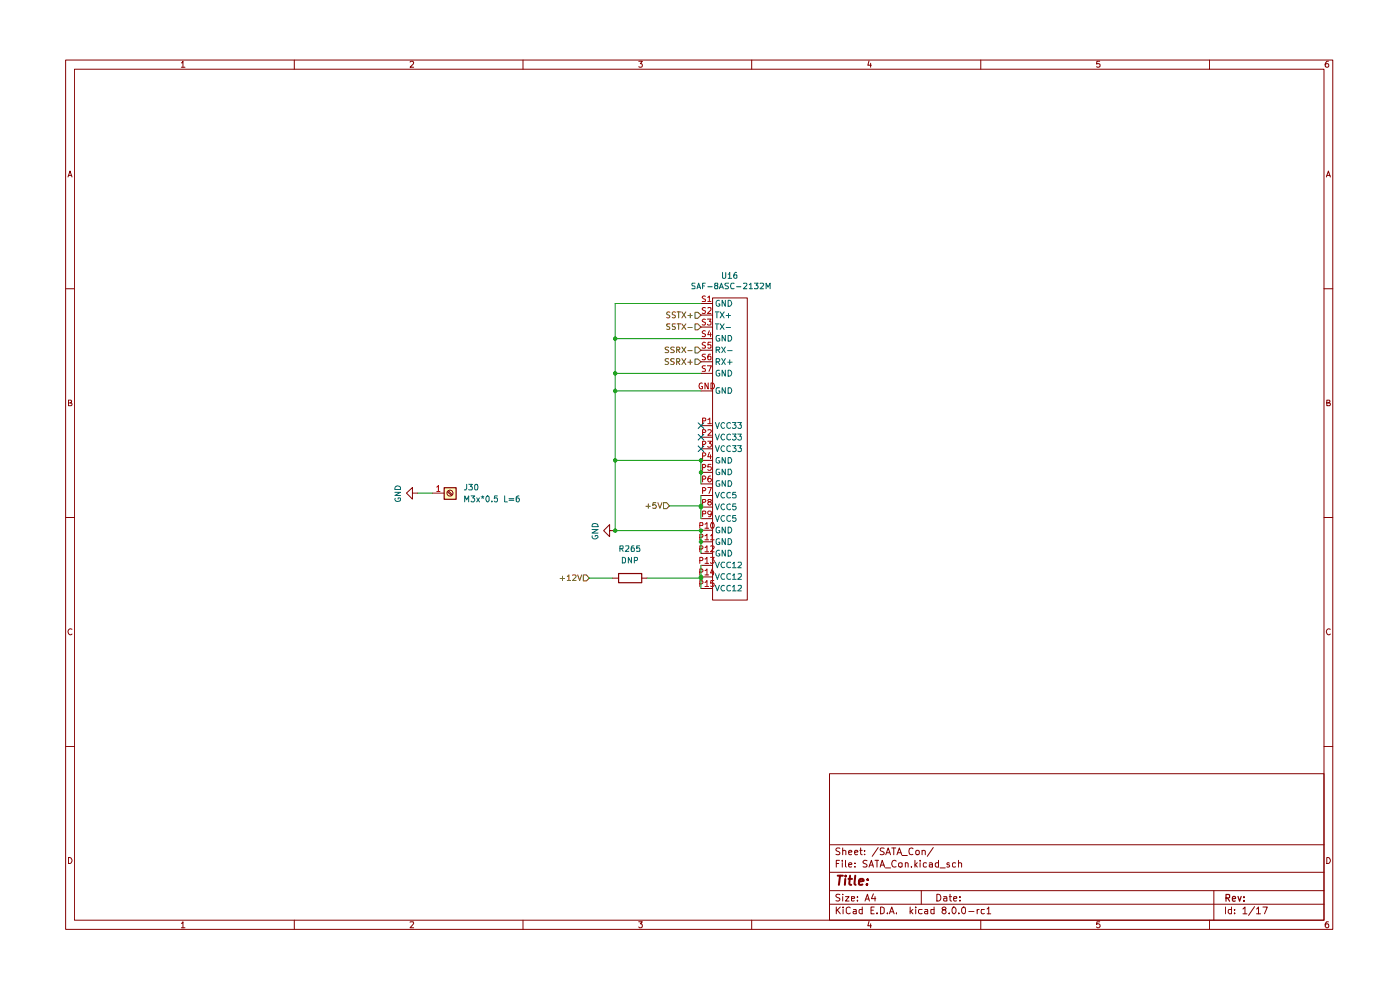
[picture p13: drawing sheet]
<svg xmlns="http://www.w3.org/2000/svg" width="297mm" height="210mm" viewBox="0 0 297 210" stroke-linecap="round" stroke-linejoin="round" font-family="sans-serif">
<g fill="none" stroke="#840000" stroke-width=".21">
<path d="M13.9 12.7h268.8v184.4h-268.8zM15.8 14.7h265.1v180.5h-265.1zM38.5 13.3h.1l.2-.3v1.3M38.5 14.3h.7M62.4 12.7v2M87 13.2l.5-.2 .3 .2-.1 .4-.7 .7h.8M110.9 12.7v2M135.5 13h.8l-.5 .5 .4 .1v.6h-.7M159.5 12.7v2M184.4 12.9l-.3 .9h.8M184.7 13.4v.9M208.1 12.7v2"/>
<path d="M233.3 13h-.6l-.1 .6h.7v.6h-.7M256.6 12.7v2M281.8 13a.71 .71 0 0 0-.7 .5 .71 .71 0 0 0 .3 .8l.4-.1v-.6l-.4-.1-.3 .3M14.4 37.5l.5-1.2 .4 1.2M14.5 37.2h.7M281.4 37.5l.4-1.2 .4 1.2M281.5 37.2h.6M13.9 61.3h1.9M280.9 61.3h1.8M14.5 85.5h.4l.3-.3-.2-.3h-.5v1.2h.6l.2-.5-.4-.1M281.5 85.5h.4l.2-.3-.1-.3h-.5v1.2h.6l.1-.5-.3-.1M13.9 109.8h1.9"/>
<path d="M280.9 109.8h1.8M15.3 133.5a.59 .59 0 0 0-.9 .5 .59 .59 0 0 0 .8 .6l.1-.1M282.2 133.5a.59 .59 0 0 0-.8 .5 .59 .59 0 0 0 .7 .6l.1-.1M13.9 158.4h1.9M280.9 158.4h1.8M176 164.1h104.9v31.1h-104.9zM176 179.2h104.9M178.2 180l-.6-.1-.3 .2 .1 .4 .8 .4-.1 .3h-.8M178.8 179.9v1.4M182.6 179.9v1.2l.3 .2M186.3 179.8l-1.3 1.8M187.6 180l-.6-.1-.3 .2 .1 .4 .8 .4-.1 .3h-.8"/>
<path d="M189.2 179.9h.8M189.6 179.9v1.4M198 179.8l-1.3 1.8M14.5 181.9a.65 .65 0 0 1 .8 .6 .65 .65 0 0 1-.8 .7zM38.5 195.9l.3-.4v1.3M38.5 196.8h.7M62.4 195.2v1.9M87 195.6l.7-.1 .1 .3-.8 1h.8M110.9 195.2v1.9M135.5 195.5h.8l-.5 .5 .5 .2-.1 .5-.5 .1-.2-.2M159.5 195.2v1.9M176 191.8h104.9"/>
<path d="M176 188.9h104.9M176 185h104.9M177.4 192.4v1.4M177.4 183.2h.5M177.6 193l.7 .8M178.1 182.5h-.7v1.4M178.2 189.8h-.8l-.1 .3 .8 .4 .1 .4-.3 .2-.6-.1M178.3 192.4l-.9 .8M178.7 182.5v.2M178.7 183v.9M178.8 189.7v.1M178.8 180.5l.4-.1 .2 .1v.8"/>
<path d="M178.8 190.2v.9M178.9 192.4v.2M178.9 192.9v.9M179.4 190.2h.7l-.7 .9h.7M179.4 182.5v1.3l.1 .1M180 183.4l.7-.1-.2-.3-.5 .2v.6l.3 .1 .3-.1M180 180.8l.7-.1-.2-.3-.5 .1v.6l.3 .2 .3-.1M180.4 192.6l-.4-.2-.5 .3 .1 1 .4 .1 .4-.1M180.6 190.6l.7-.1-.1-.3h-.6v.8h.6M181.1 192.9h.5v.9M181.3 180.8l.7-.1-.2-.3h-.3l-.2 .1v.6l.2 .2 .4-.1M181.4 183.8v.1"/>
<path d="M181.4 183.1v.1M181.6 193.2l-.5 .1-.1 .2 .1 .3h.5M181.9 191v.1M181.9 190.2v.2M182.4 180.4h.5M182.9 192.9h-.5l-.2 .7a.45 .45 0 0 0 .7 .2M182.9 192.4v1.4M183.4 181.2v.1M183.4 180.5h.1M183.5 191.1l.5-1.4 .4 1.4M183.7 190.7h.7M183.9 182.6l-.6-.1-.2 .2 .1 .4 .7 .4-.1 .3h-.7"/>
<path d="M184.4 195.4l-.3 1h.8M184.4 183.9l.5-1.4 .4 1.4M184.4 183.5h.8M184.7 196v.8M184.8 193.1h.5M185.3 189.6l-.4 1h.9M185.5 192.4h-.7v1.4h.7M185.6 190.2v.9M185.6 182.5h.8M186 193.7v.1M186 182.5v1.4M186.7 183.9l.4-1.4 .6 1.4"/>
<path d="M186.8 192.4h.3l.5 .3v.8l-.5 .3h-.3zM186.8 183.5h.8M187.8 184.1h1.1M187.9 181.3l.5-1.4 .5 1.4M188.1 180.9h.7M188.3 193.7v.1M188.7 193.8l.5-1.4 .5 1.4M188.8 193.4h.7M190.1 182.7a.68 .68 0 0 0-1 .4 .68 .68 0 0 0 .8 .8l.2-.1M190.2 193.7v.1M190.3 181.3l.5-1.4 .5 1.4M190.5 180.9h.6"/>
<path d="M190.7 183.1h.7v.7h-.7zM191.4 181.5h1.1M192.1 183.1l.4-.1 .2 .2v.7M192.1 183v.9M193.1 192.4v1.4M193.2 193.3l.5 .5M193.3 183.8v.1M193.7 180a.55 .55 0 0 0-.7 0 .55 .55 0 0 0-.2 .7l.1 .4 .4 .2 .4-.1M193.7 192.9l-.6 .5M194.1 182.5v1.4M194.2 183.4l.4 .5M194.3 192.4v.2"/>
<path d="M194.3 192.9v.9M194.3 180.5h.6v.7h-.6zM194.6 183l-.5 .5M195.2 182.5v.2M195.2 183v.9M195.4 188.9v2.9M195.6 192.9h-.6l-.1 .7a.52 .52 0 0 0 .7 .2M195.6 180.5l.4-.1 .3 .1v.8M195.6 180.4v.9M196.2 192.9h.5l.1 .9M196.5 183.1l-.4-.1-.2 .3 .1 .5h.5M196.8 193.2l-.6 .1-.1 .2 .3 .3h.4"/>
<path d="M197.1 183.1l.5-.1 .2 .2v.7M197.8 183.3l-.7 .1v.4h.7M198.2 192.9l-.7 .1v.7l.2 .1h.5M198.2 192.4v1.4M198.7 189.7a.73 .73 0 0 1 .9 .7 .73 .73 0 0 1-.9 .7zM199.1 183.1l-.4-.1-.3 .3 .1 .5h.6M199.1 182.5v1.4M199.4 184.1h1.1M200.2 190.2h.6l.1 .9M200.2 193l-.4-.3 .4-.3h.2l.3 .3-.3 .3a.45 .45 0 0 0-.6 .4 .45 .45 0 0 0 .6 .4l.3-.2-.3-.6M200.9 190.5l-.7 .1v.4h.7M201.4 193.7v.1"/>
<path d="M201.4 183.1l-.4-.1-.1 .3 .1 .1h.3l.2 .4-.2 .1-.4-.1M201.4 190.2h.5M201.5 189.7v1.3l.4 .1M202.1 192.5l.4-.1a.8 .8 0 0 1 .3 .8 .8 .8 0 0 1-.5 .6 .97 .97 0 0 1-.2-1.3zM202.3 190.6l.7-.1-.1-.3h-.5l-.1 .2v.6l.2 .1 .4-.1M202.7 183.1l-.4-.1-.2 .3v.5h.6M203.3 183.1l.4-.1 .3 .2v.7M203.3 182.5v1.4M203.4 193.7v.1M203.7 191v.1M203.7 190.2v.2M204.1 192.7l.3-.3a.83 .83 0 0 1 .1 1.4h-.2a.9 .9 0 0 1-.2-1.1z"/>
<path d="M205.5 193.3h1.1M207.3 192.9v.9M207.7 192.9h-.2l-.2 .3M208.1 195.2v1.9M208.8 192.9h-.6l-.1 .3 .1 .6h.6M209.4 192.8l.4-.4v1.4M209.4 193.8h.8M233.3 195.5h-.6l-.1 .6 .2-.1h.3l.3 .2v.3l-.3 .3h-.3l-.2-.2M256.6 195.2v1.9M257.5 188.9v6.3M260 192.4v1.4M261.2 192.9h-.5l-.1 .3v.4l.2 .2h.4"/>
<path d="M261.2 192.4v1.4M261.9 193.7v.1M261.9 192.9v.2M263.7 192.8l.4-.4v1.4M263.7 193.8h.8M266.1 192.3l-1.2 1.9M266.6 192.8l.4-.4v1.4M266.6 193.8h.8M267.9 192.4h1l-.6 1.4M281.5 181.9a.65 .65 0 0 1 .7 .6 .65 .65 0 0 1-.7 .7zM281.8 195.5h-.4l-.3 .5v.5l.3 .3 .4-.1v-.7h-.4l-.3 .2"/>
</g>
<path d="M260.1 190.5l.7-.1 .1-.6-.8-.1v1.5M260.4 190.5l.5 .7M261.4 190.7l.7-.1-.1-.4h-.5l-.1 .7 .2 .3 .4-.1M262.6 190.2l.4 1 .3-1M263.9 191v.2M263.9 190.2v.2" fill="none" stroke="#840000" stroke-width=".25"/>
<path d="M177.7 185.8h1.1M178.2 185.8l-.2 1.9M179.3 186.4l-.1 1.3M179.4 185.8v.1M180 186.4h.8M180.3 185.8l-.1 1.6 .4 .3M181.4 185.8l-.1 1.6 .2 .3M182.2 187l1-.1-.1-.4a.6 .6 0 0 0-.8 .2v.9h.7M184 187.5l-.1 .2-.1-.1 .2-.1-.1 .2M184.1 186.5v.2" fill="none" stroke="#840000" stroke-width=".42"/>
<path d="M94.2 103.4h2.5v2.5h-2.5z" fill="#ffffc2"/>
<path d="M140.8 106.6h.6l.6 .7-.6 .6h-.6z" fill="#fff"/>
<path d="M137 107.4h1M137.5 106.9v.9M139.1 106.6h-.5l-.1 .6 .1-.1h.4l.2 .2-.1 .4h-.6M139.6 106.6l.4 1.2 .4-1.2M140.8 106.6h.6l.6 .7-.6 .6h-.6z" fill="none" stroke="#725600" stroke-width=".21"/>
<path d="M147.4 76.2h.6l.7 .5-.7 .6h-.6z" fill="#fff"/>
<path d="M141.9 76.2h-.7v.4l.5 .1 .2 .4-.3 .2h-.5M143 76.2h-.6v.4l.5 .1 .1 .4-.2 .2h-.5M143.5 76.7h.6v-.5l-.6-.1v1.2M143.8 76.7l.4 .6M144.6 76.1l.9 1.2M145.5 76.1l-.9 1.2M145.9 76.8h.9M146.4 76.3v1M147.4 76.2h.6l.7 .5-.7 .6h-.6z" fill="none" stroke="#725600" stroke-width=".21"/>
<path d="M147.4 68.7h.6l.7 .7-.7 .6h-.6z" fill="#fff"/>
<path d="M142.1 68.7h-.6a.47 .47 0 0 0 .1 .5 .47 .47 0 0 0 .4 .2v.4h-.6M143.3 68.7l-.7 .1v.3l.7 .4-.3 .4-.4-.1M143.6 68.7h.8M144 68.7v1.2M144.6 68.7l.9 1.2M145.5 68.7l-.9 1.2M145.9 69.5h.9M147.4 68.7h.6l.7 .7-.7 .6h-.6z" fill="none" stroke="#725600" stroke-width=".21"/>
<path d="M147.4 73.6h.6l.7 .7-.7 .6h-.6z" fill="#fff"/>
<path d="M141.9 73.7h-.7l-.1 .3 .2 .2h.3l.3 .4-.2 .2h-.6M143 73.7h-.6l-.1 .3 .2 .2h.3l.2 .4-.1 .2h-.6M143.5 74.2h.6v-.5l-.6-.1v1.2M143.8 74.2l.4 .6M144.6 73.6l.9 1.2M145.5 73.6l-.9 1.2M145.9 74.4h.9M147.4 73.6h.6l.7 .7-.7 .6h-.6z" fill="none" stroke="#725600" stroke-width=".21"/>
<path d="M147.4 66.2h.6l.7 .6-.7 .7h-.6z" fill="#fff"/>
<path d="M142.1 66.2h-.6v.6l.5 .1 .1 .3-.2 .2-.5-.1M143.3 66.2h-.5l-.2 .1v.4l.7 .4-.3 .3-.4-.1M143.6 66.2h.8M144 66.2v1.2M144.6 66.2l.9 1.2M145.5 66.2l-.9 1.2M145.9 66.9h.9M146.4 66.5v.9M147.4 66.2h.6l.7 .6-.7 .7h-.6z" fill="none" stroke="#725600" stroke-width=".21"/>
<g fill="none" stroke="#840000" stroke-width=".21">
<path d="M148.7 64.4h2.5M148.7 66.8h2.5M148.7 69.4h2.5M148.7 71.8h2.5M148.7 74.3h2.5M148.7 76.7h2.5M148.7 79.2h2.5M151.2 63.2h7.3v64.1h-7.3zM148.7 82.9h2.5M148.7 90.3h2.5M148.7 92.7h2.5M148.7 95.2h2.5"/>
<path d="M148.7 97.7h2.5M87.5 104.6v-1.2l-1.3 1.2 1.3 1.3v-1.3h1.2M91.7 104.6h2.5M94.9 104.3l.9 .8M95.1 104.1l.9 .8M148.7 112.5h2.5M148.7 114.9h2.5M148.7 117.4h2.5M148.7 119.9h2.5M148.7 100.2h2.5M148.7 102.7h2.5M148.7 105.1h2.5"/>
<path d="M148.7 107.6h2.5M148.7 110h2.5M148.7 122.4h2.5M148.7 124.8h2.5"/>
<circle cx="95.5" cy="104.6" r=".64"/>
</g>
<g fill="none" stroke="#006464" stroke-width=".21">
<path d="M151.8 66.2h.7M151.8 68.7h.7M151.9 74.2h.6l.2-.2-.1-.3-.7-.1v1.2M151.9 76.7h.5l.3-.2-.1-.3-.7-.1v1.2M152.1 66.2v1.2M152.1 68.7v1.2M152.3 74.2l.4 .6M152.3 76.7l.4 .6M152.6 63.8h-.5l-.2 .2v.6l.2 .3h.6v-.4h-.3M152.6 71.2h-.5l-.2 .2v.7l.2 .2h.6v-.5h-.3M152.6 78.6h-.5l-.2 .3v.6l.2 .2 .3 .1 .3-.2v-.4h-.3M152.8 66.2l.8 1.2"/>
<path d="M152.8 68.7l.8 1.2M153.1 73.6l.8 1.2M153.1 76.1l.8 1.2M153.6 66.2l-.8 1.2M153.6 68.7l-.8 1.2M153.9 63.7v1.3l-.7-1.3v1.3M153.9 71.2v1.1l-.7-1.1v1.1M153.9 78.5v1.3l-.7-1.3v1.3M153.9 73.6l-.8 1.2M153.9 76.1l-.8 1.2M154 66.9h1M154 69.5h1"/>
<path d="M154.4 74.4h.9M154.4 76.8h.9M154.5 63.7a.65 .65 0 0 1 .7 .6 .65 .65 0 0 1-.7 .7zM154.5 71.2h.5l.1 .2 .1 .4-.2 .5h-.5zM154.5 78.5a.65 .65 0 0 1 .7 .7 .65 .65 0 0 1-.7 .6zM154.6 66.5v.9M154.8 76.3v1M151.8 89.6l.4 1.3 .4-1.3M151.8 92.1l.4 1.2 .4-1.2M151.8 94.5l.4 1.3 .4-1.3M152.6 82.2h-.5l-.2 .3v.7l.2 .2 .6-.1v-.4h-.3M152.6 97.1h-.5l-.2 .2v.7a.55 .55 0 0 0 .8 .2v-.5h-.3"/>
<path d="M152.6 99.5h-.5l-.2 .3v.7a.55 .55 0 0 0 .8 .1v-.4h-.3M153.7 89.8l-.2-.2a.65 .65 0 0 0-.6 .6 .65 .65 0 0 0 .6 .7l.2-.2M153.7 92.2l-.2-.1a.65 .65 0 0 0-.6 .6 .65 .65 0 0 0 .6 .6l.2-.1M153.7 94.7l-.2-.2a.6 .6 0 0 0-.5 .7 .6 .6 0 0 0 .6 .5h.1M153.9 82.2v1.2l-.7-1.2v1.2M153.9 97.1v1.1l-.7-1.1v1.1M153.9 99.5v1.2l-.7-1.2v1.2M154.5 82.2h.5l.1 .3 .1 .4-.2 .5h-.5zM154.5 97.1h.5a.66 .66 0 0 1 .2 .8 .66 .66 0 0 1-.7 .3zM154.5 99.5h.5a.66 .66 0 0 1 .2 .8 .66 .66 0 0 1-.7 .4zM155 89.8l-.4-.2-.4 .4 .1 .7 .3 .2 .4-.2M155 92.2l-.4-.1-.4 .3 .1 .8 .3 .1 .4-.1"/>
<path d="M155 94.7l-.4-.2-.4 .4 .1 .7 .3 .2 .4-.1M155.4 89.6h.8l-.5 .5 .5 .2v.3l-.3 .3h-.3l-.2-.2M155.4 92.1h.8l-.5 .5 .4 .1 .1 .4-.3 .2h-.3l-.2-.1M155.4 94.5h.8l-.5 .5 .5 .3-.1 .4h-.7M156.5 89.6h.8l-.4 .5 .4 .1v.5l-.2 .2-.6-.2M156.5 92.1h.8l-.4 .5 .4 .1v.5l-.2 .1-.6-.1M156.5 94.5h.8l-.4 .5 .4 .1v.6h-.8M151.8 119.2l.4 1.2 .4-1.2M151.8 104.4l.4 1.2 .4-1.2M151.8 106.9l.4 1.3 .4-1.3M151.8 109.3l.4 1.3 .4-1.3M152.6 111.9h-.5l-.2 .2v.6l.2 .3 .3 .1 .3-.2v-.3h-.3"/>
<path d="M152.6 114.3h-.5l-.2 .3v.6l.2 .2h.6v-.4h-.3M152.6 116.8h-.5l-.2 .2v.7a.55 .55 0 0 0 .8 .2v-.4h-.3M152.6 102h-.5l-.2 .2v.7l.2 .3 .6-.1v-.4h-.3M153.7 119.3l-.5-.1a.61 .61 0 0 0-.3 .8 .61 .61 0 0 0 .8 .3M153.7 104.5a.61 .61 0 0 0-.8 .3 .61 .61 0 0 0 .3 .8l.5-.1M153.7 107a.57 .57 0 0 0-.8 .5 .57 .57 0 0 0 .7 .6l.1-.1M153.7 109.4l-.2-.1a.65 .65 0 0 0-.6 .7 .65 .65 0 0 0 .6 .6l.2-.2M153.9 111.8v1.3l-.7-1.3v1.3M153.9 114.3v1.2l-.7-1.2v1.2M153.9 116.7v1.3l-.7-1.3v1.3M153.9 102v1.2l-.7-1.2v1.2M154.5 111.8a.65 .65 0 0 1 .7 .6 .65 .65 0 0 1-.7 .7z"/>
<path d="M154.5 114.3a.65 .65 0 0 1 .7 .6 .65 .65 0 0 1-.7 .6zM154.5 116.7a.65 .65 0 0 1 .7 .6 .65 .65 0 0 1-.7 .7zM154.5 102h.5l.1 .2 .1 .5-.2 .5h-.5zM155 119.3l-.5-.1-.3 .3v.7l.4 .2 .4-.1M155 104.5l-.4-.1-.4 .3v.7l.3 .2 .5-.1M155 107l-.4-.1-.4 .2v.7l.4 .4 .4-.2M155 109.4l-.4-.1-.4 .4 .1 .7 .3 .2 .4-.2M155.4 119.6l.3-.4v1.2M156.1 104.4h-.6l-.1 .6 .2-.1h.3l.3 .2v.3l-.2 .2-.6-.1M156.1 106.9h-.6l-.1 .6 .6-.1 .2 .2v.3l-.3 .3h-.3l-.2-.2M156.1 109.3h-.6l-.1 .6 .6-.1 .2 .2v.4l-.3 .2h-.3l-.2-.2M156.6 119.3l.6-.1 .1 .6-.8 .6h.8"/>
<path d="M151.8 121.7l.4 1.2 .4-1.2M151.8 124.2l.4 1.1 .4-1.1M153.7 121.8l-.1-.1a.66 .66 0 0 0-.6 .4 .66 .66 0 0 0 .2 .8l.5-.1M153.7 124.2a.61 .61 0 0 0-.8 .4 .61 .61 0 0 0 .3 .7h.5M155 121.8l-.5-.1-.3 .3v.6l.3 .3 .5-.1M155 124.2h-.4l-.4 .2v.7l.3 .2h.5M155.4 122l.3-.3v1.2M155.4 124.5l.3-.3v1.1M155.4 120.4h.8M155.4 122.9h.8M155.4 125.3h.8M156.6 121.8l.6-.1 .1 .5-.8 .7h.8"/>
<path d="M156.6 124.2h.7v.5l-.8 .6h.8"/>
</g>
<g fill="none" stroke="#a90000" stroke-width=".21">
<path d="M149.6 62.9l-.4-.1-.2 .2 .2 .4 .4 .1v.4l-.6 .1M149.6 65.3h-.6a.57 .57 0 0 0 .6 .7v.3l-.1 .2-.5-.1M149.6 67.8l-.4-.1-.2 .2v.3l.6 .2v.4l-.1 .2-.5-.1M149.6 70.2l-.4-.1-.2 .3 .1 .3 .5 .2v.3l-.1 .2-.5-.1M149.6 72.7l-.4-.1-.2 .2 .1 .4 .5 .2v.4h-.6M149.6 75.1h-.5l-.1 .2 .1 .3 .5 .3v.3h-.6M149.6 77.6h-.5l-.1 .2 .2 .4 .4 .2v.3l-.6 .1M150.1 67.7h.7l-.3 .5 .3 .1v.5l-.1 .2h-.5l-.1-.2M150.1 77.6h.8l-.5 1.2M150.2 63.1l.3-.3v1.2M150.2 65.3h.6v.4l-.7 .8h.7M150.2 64h.6"/>
<path d="M150.5 70.1l-.3 .9h.7M150.7 75.1l-.4 .1-.1 .9 .2 .2 .4-.1v-.6h-.4l-.2 .2M150.7 70.6v.8M150.8 72.6h-.6v.6h.6v.6h-.6M149 81.3l-.1-.1a.64 .64 0 0 0-.6 .6 .64 .64 0 0 0 .5 .7l.2-.1v-.4h-.2M149 89.3h.6l.1-.4-.1-.2h-.6v1.2M149 91.7h.6l.1-.1-.1-.4-.6-.1v1.2M149 94.3h.5l.2-.3-.1-.3-.6-.1v1.3M149 96.7h.5l.2-.2-.1-.4-.6-.1v1.3M149 99.2h.5l.2-.4-.2-.3h-.5v1.3M150.2 89l.4-.3v1.2M150.2 91.2l.5-.1 .2 .3-.7 .9h.7"/>
<path d="M150.2 93.6h.7l-.4 .4 .4 .3v.3l-.2 .3h-.4l-.1-.2M150.2 89.9h.7M150.2 81.2v1.3l-.6-1.3v1.3M150.5 96l-.3 .9h.7M150.7 96.5v.8M150.8 81.2a.65 .65 0 0 1 .8 .7 .65 .65 0 0 1-.8 .6zM150.8 98.5h-.6v.6l.5-.1 .2 .5-.2 .3h-.4l-.1-.2M92.7 103.3l.3-.3v1.3M92.7 104.3h.6M148.5 111.5h.5v-.6h-.5v1.2M148.5 114l.5-.1v-.5l-.5-.1v1.2M148.5 116.5l.5-.1v-.5l-.5-.1v1.2"/>
<path d="M148.5 118.9l.5-.1v-.5l-.5-.1v1.3M149 101.6h.6l.1-.4-.2-.2h-.5v1.2M149 104.1l.6-.1 .1-.3-.2-.3h-.5v1.3M149 106.5h.6l.1-.4-.1-.1h-.6v1.1M149 109h.6l.1-.4-.1-.2h-.6v1.2M149.6 111.2l.4-.3v1.2M149.6 113.7l.4-.4v1.2M149.6 116.1l.4-.3v1.2M149.6 118.6l.4-.4v1.3M149.6 112.1h.7M149.6 114.5h.7M149.6 117h.7"/>
<path d="M149.6 119.5h.7M150.2 103.4h.7l-.5 1.3M150.4 106.5l-.2-.3 .1-.2h.4l.2 .1-.2 .4h-.5v.4l.2 .2h.3l.2-.2-.2-.4M150.7 113.7l.4-.4v1.2M150.7 115.9l.6-.1 .2 .2-.8 1h.8M150.7 118.2h.8l-.4 .5 .4 .2v.3l-.2 .3h-.4l-.2-.2M150.7 101l-.4 .1a.82 .82 0 0 0 .1 1.1h.3l.2-.2v-.3l-.2-.2h-.3l-.2 .2M150.7 114.5h.8M150.9 110.9h.4a.94 .94 0 0 1 0 1.2l-.4-.1a.87 .87 0 0 1 0-1.1zM150.9 108.9l-.2 .3h-.3l-.2-.3v-.3l.1-.2h.4a.91 .91 0 0 1 0 1.2h-.4M148.5 121.4l.5-.1v-.5l-.5-.1v1.3M148.5 123.8l.5-.1v-.5l-.5-.1v1.3"/>
<path d="M149.6 121l.4-.3v1.3M149.6 123.6l.4-.5v1.3M149.6 122h.7M149.6 124.4h.7M151.1 120.7l-.4 .8h.8M151.3 121.1v.9M151.4 123.1h-.6l-.1 .6h.7v.6h-.7"/>
</g>
<path d="M94.2 103.5h2.6v2.4h-2.6z" fill="none" stroke="#840000" stroke-width=".25"/>
<path d="M123.7 122h.7l.6 .6-.6 .6h-.7z" fill="#fff"/>
<path d="M118.8 122.7h1M119.3 122.2v.9M120.3 122.3l.4-.3v1.1M120.3 123.1h.7M121.4 122h.6l.2 .1-.1 .4-.7 .6h.8M122.5 122l.5 1.1 .4-1.1M123.7 122h.7l.6 .6-.6 .6h-.7z" fill="none" stroke="#725600" stroke-width=".21"/>
<path d="M129.3 112.6v-1.3l-1.2 1.3 1.2 1.2v-1.2h1.2M129.9 122.6h1.3M136.1 122.6h1.2" fill="none" stroke="#840000" stroke-width=".21"/>
<path d="M131.2 121.7h4.9v1.9h-4.9z" fill="none" stroke="#840000" stroke-width=".25"/>
<path d="M130.5 79.2h18.2M130.5 71.8h18.2M148.7 64.4h-18.2v48.2h18.2M130.5 97.7h18.2v5M130.5 82.9h18.2M88.7 104.6h3M142 107.3h6.7M148.7 105.1v4.9M148.7 112.5v4.9M148.7 119.9v4.9M125 122.6h4.9M137.3 122.6h11.4" fill="none" stroke="#009600" stroke-width=".21"/>
<path d="M148.1 94.6l1.2 1.2M148.1 92.2l1.2 1.1M148.1 89.7l1.2 1.2M149.3 94.6l-1.2 1.2M149.3 92.2l-1.2 1.1M149.3 89.7l-1.2 1.2" fill="none" stroke="#000084" stroke-width=".21"/>
<g fill="#009600">
<circle cx="148.7" cy="97.7" r=".47"/>
<circle cx="130.5" cy="97.7" r=".47"/>
<circle cx="148.7" cy="107.3" r=".47"/>
<circle cx="148.7" cy="112.6" r=".47"/>
<circle cx="148.7" cy="107.6" r=".47"/>
<circle cx="148.7" cy="100.2" r=".47"/>
<circle cx="148.7" cy="122.4" r=".47"/>
<circle cx="148.7" cy="122.6" r=".47"/>
<circle cx="148.7" cy="114.9" r=".47"/>
<circle cx="130.5" cy="79.2" r=".47"/>
<circle cx="130.5" cy="71.8" r=".47"/>
<circle cx="130.5" cy="82.9" r=".47"/>
<circle cx="130.5" cy="112.6" r=".47"/>
</g>
<g fill="none" stroke="#006464" stroke-width=".21">
<path d="M153.3 57.8v1.2h.2h.4l.1-.2v-1M154.5 58.2l.3-.4v1.2M154.5 59h.7M156.2 57.8a.72 .72 0 0 0-.5 .5 .72 .72 0 0 0 .2 .7h.4v-.6l-.4-.1-.2 .2M147.4 60.1h-.6v.1v.4l.6 .2v.4l-.6 .1M147.9 61.3l.3-1.2 .4 1.2M147.9 60.9h.6M149 60.7h.5M149.6 60.1h-.6v1.2M150.2 60.8h.9M151.8 60.6l-.2-.3 .1-.2h.5l.1 .3-.3 .2a.4 .4 0 0 0-.4 .2 .4 .4 0 0 0 .1 .5l.6-.1v-.5l-.3-.1M152.6 61.3l.4-1.2 .5 1.2"/>
<path d="M152.8 60.9h.6M154.6 60.1h-.6l-.2 .1 .2 .5h.3l.3 .2-.2 .4h-.6M155.7 60.1a.66 .66 0 0 0-.7 .4 .66 .66 0 0 0 .2 .8l.5-.1M156.2 60.8h1M157.8 60.1h.6v.3l-.7 .9h.7M159 60.4l.3-.3v1.2M159 61.3h.6M160.1 60.1h.7l-.4 .4 .4 .2-.1 .5h-.6M161.2 60.1h.6l.2 .1-.1 .4-.7 .7h.8M162.5 61.3v-1.2l.4 .8 .5-.8v1.2M83.8 104.4h1.2l-1.2 .7h1.2M83.9 105.7l-.1 .1a.66 .66 0 0 0 .4 .6 .66 .66 0 0 0 .8-.3l-.1-.5h-.5v.3"/>
<path d="M83.9 103.3a.72 .72 0 0 1 1.1 0v.5h-1.2zM98.6 106.5v-1.3l.4 .8 .4-.8v1.3M99 102.7v.9l-.2 .3h-.3M99.4 102.7h.8l-.4 .5 .4 .2-.1 .5-.7-.1M99.9 105.2h.8l-.4 .4 .4 .3v.3l-.2 .3h-.4l-.2-.2M100.8 102.8l.3-.1a.86 .86 0 0 1 .1 1.2h-.3l-.2-.1zM101.1 105.6l.6 .9M101.7 105.6l-.6 .9M102.1 105.4h.6M102.2 105.7l.2-.3 .2 .3M102.4 105.2v.2M103.2 105.3l.3-.1 .3 .2v.8l-.3 .3-.3-.2a.78 .78 0 0 1 0-1z"/>
<path d="M104.3 106.3v.2M105.5 105.2h-.6v.6l.1-.2h.4l.1 .2v.5l-.1 .2h-.4l-.1-.2M107.1 105.2v1.3h.5M108 105.8h1M108 106.1h1M110.1 105.2l-.6 .2v.9l.3 .2 .3-.1v-.7l-.3-.1-.3 .3M125.6 112.3h1.3l-1.3 .8h1.3M125.7 113.7a.56 .56 0 0 0 .5 .6 .56 .56 0 0 0 .6-.6l-.5-.1v.2M125.8 111.1a.72 .72 0 0 1 1.1 .6h-1.3zM131.5 116.4h.6l.1-.5-.7-.1v1.2M131.9 116.4l.3 .6M132 118.2h.4l.3 .3v.7l-.2 .2h-.5z"/>
<path d="M132.7 115.9l.6-.1 .1 .5-.8 .7h.8M134 118.2v1.2l-.7-1.2v1.2M134.5 115.8l-.4 .1-.2 .9 .1 .2 .6-.1-.1-.6-.4-.1-.2 .3M134.6 118.9l.6-.1v-.5l-.6-.1v1.2M135.7 115.8h-.6v.6l.1-.2 .5 .1v.7l-.6-.1"/>
</g>
</svg>
